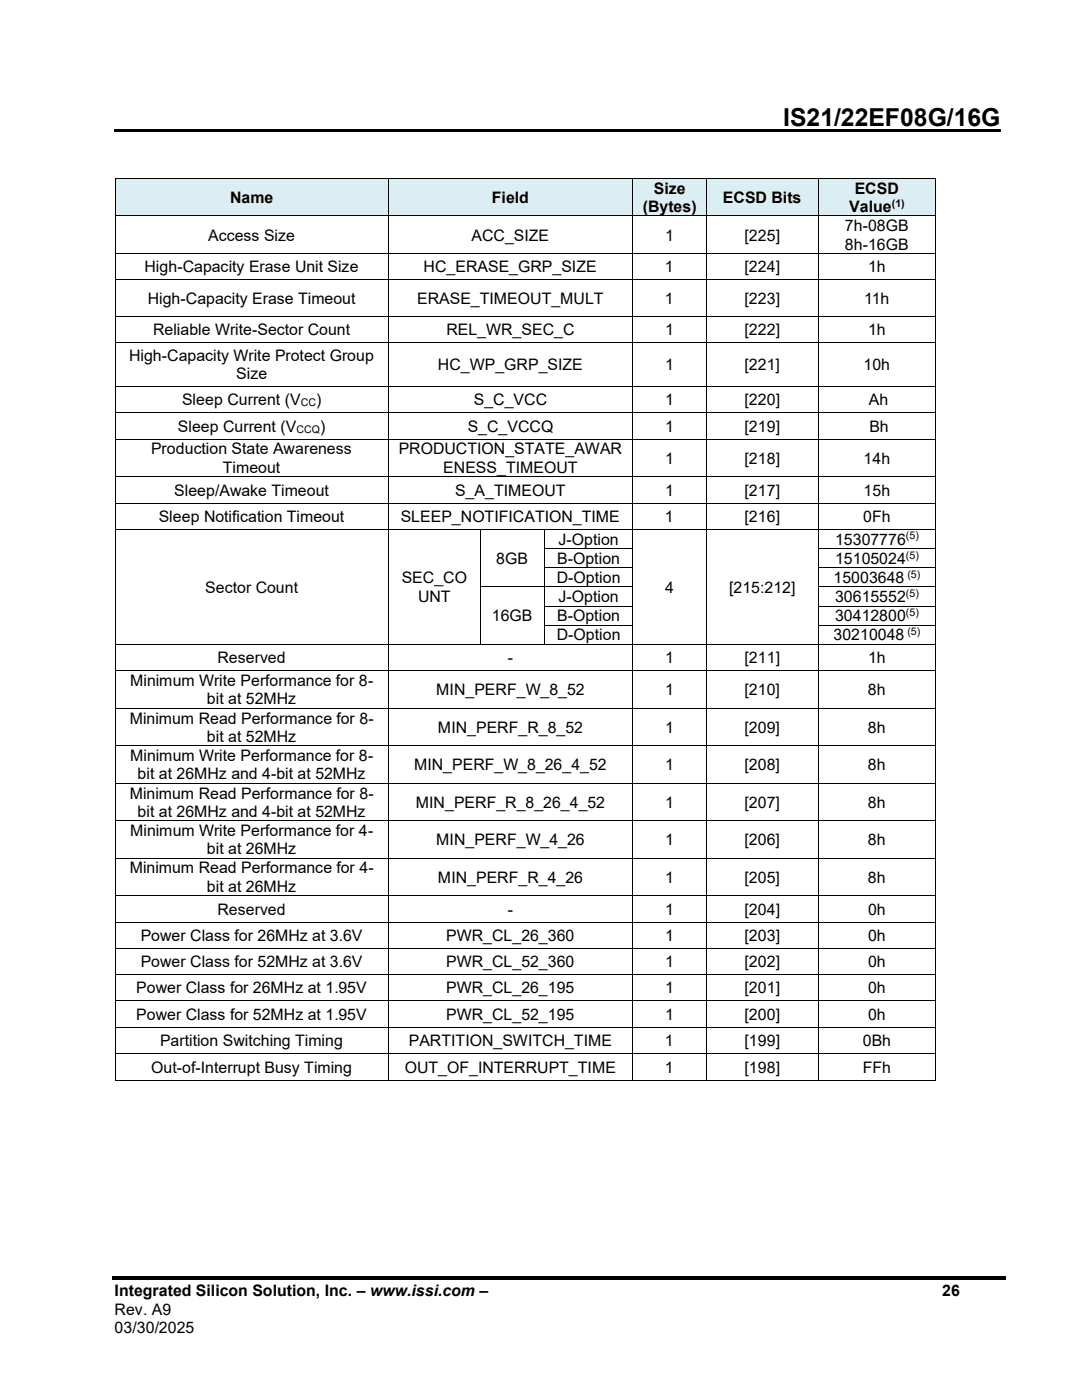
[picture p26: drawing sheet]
<svg xmlns="http://www.w3.org/2000/svg" width="216mm" height="279mm" viewBox="0 0 216 279" stroke-linecap="round" stroke-linejoin="round" font-family="sans-serif">
<defs><g id="words">
<text font-size="4.9" x="156.3" y="25.1">IS21/22EF08G/16G</text>
<g font-size="3.2">
<text x="45.9" y="40.5">Name</text>
<text x="98.1" y="40.5">Field</text>
<text x="130.5" y="38.7">Size</text>
<text x="144.3" y="40.5">ECSD Bits</text>
<text x="170.6" y="38.7">ECSD</text>
<text x="128.3" y="42.3">(Bytes)</text>
<text x="168.6" y="46.2">7h-08GB</text>
<text x="169.5" y="42.3">Value</text>
<text x="41.5" y="48">Access Size</text>
<text x="94.1" y="48">ACC_SIZE</text>
<text x="132.7" y="48">1</text>
<text x="148.6" y="48">[225]</text>
<text x="168.6" y="49.8">8h-16GB</text>
<text x="28.8" y="54.4">High-Capacity Erase Unit Size</text>
<text x="84.5" y="54.4">HC_ERASE_GRP_SIZE</text>
<text x="132.7" y="54.4">1</text>
<text x="148.6" y="54.4">[224]</text>
<text x="173.2" y="54.4">1h</text>
<text x="29.5" y="60.6">High-Capacity Erase Timeout</text>
<text x="83.2" y="60.6">ERASE_TIMEOUT_MULT</text>
<text x="132.7" y="60.6">1</text>
<text x="148.6" y="60.6">[223]</text>
<text x="172.4" y="60.6">11h</text>
<text x="30.5" y="66.9">Reliable Write-Sector Count</text>
<text x="89.1" y="66.9">REL_WR_SEC_C</text>
<text x="132.7" y="66.9">1</text>
<text x="148.6" y="66.9">[222]</text>
<text x="173.2" y="66.9">1h</text>
<text x="25.7" y="72.1">High-Capacity Write Protect Group</text>
<text x="47.1" y="75.7">Size</text>
<text x="87.4" y="73.9">HC_WP_GRP_SIZE</text>
<text x="132.7" y="73.9">1</text>
<text x="148.5" y="73.9">[221]</text>
<text x="172.3" y="73.9">10h</text>
<text x="36.3" y="80.9">Sleep Current (V</text>
<text x="63.1" y="80.9">)</text>
<text x="94.5" y="80.9">S_C_VCC</text>
<text x="132.7" y="80.9">1</text>
<text x="148.6" y="80.9">[220]</text>
<text x="173.4" y="80.9">Ah</text>
<text x="35.5" y="86.2">Sleep Current (V</text>
<text x="63.9" y="86.2">)</text>
<text x="93.3" y="86.2">S_C_VCCQ</text>
<text x="132.7" y="86.2">1</text>
<text x="148.6" y="86.2">[219]</text>
<text x="173.5" y="86.2">Bh</text>
<text x="30.1" y="90.7">Production State Awareness</text>
<text x="44.5" y="94.4">Timeout</text>
<text x="79.6" y="90.7">PRODUCTION_STATE_AWAR</text>
<text x="88.5" y="94.4">ENESS_TIMEOUT</text>
<text x="132.7" y="92.5">1</text>
<text x="148.6" y="92.5">[218]</text>
<text x="172.3" y="92.5">14h</text>
<text x="34.8" y="98.9">Sleep/Awake Timeout</text>
<text x="90.8" y="98.9">S_A_TIMEOUT</text>
<text x="132.7" y="98.9">1</text>
<text x="148.6" y="98.9">[217]</text>
<text x="172.3" y="98.9">15h</text>
<text x="31.7" y="104.2">Sleep Notification Timeout</text>
<text x="80" y="104.2">SLEEP_NOTIFICATION_TIME</text>
<text x="132.7" y="104.2">1</text>
<text x="148.6" y="104.2">[216]</text>
<text x="172.2" y="104.2">0Fh</text>
<text x="99" y="112.5">8GB</text>
<text x="111.2" y="112.5">B-Option</text>
<text x="111.4" y="108.7">J-Option</text>
<text x="166.6" y="108.7">15307776</text>
<text x="166.6" y="112.5">15105024</text>
<text x="40.9" y="118.3">Sector Count</text>
<text x="80.2" y="116.4">SEC_CO</text>
<text x="111.1" y="116.3">D-Option</text>
<text x="132.7" y="118.3">4</text>
<text x="145.5" y="118.3">[215:212]</text>
<text x="166.3" y="116.3">15003648</text>
<text x="83.4" y="120.1">UNT</text>
<text x="98.1" y="124">16GB</text>
<text x="111.2" y="124">B-Option</text>
<text x="111.4" y="120.2">J-Option</text>
<text x="166.6" y="120.2">30615552</text>
<text x="166.6" y="124">30412800</text>
<text x="111.1" y="127.8">D-Option</text>
<text x="166.3" y="127.8">30210048</text>
<text x="26" y="136.9">Minimum Write Performance for 8-</text>
<text x="43.4" y="132.4">Reserved</text>
<text x="101.3" y="132.4">-</text>
<text x="132.7" y="132.4">1</text>
<text x="148.6" y="132.4">[211]</text>
<text x="173.2" y="132.4">1h</text>
<text x="41.3" y="140.6">bit at 52MHz</text>
<text x="87.1" y="138.7">MIN_PERF_W_8_52</text>
<text x="132.7" y="138.7">1</text>
<text x="148.6" y="138.7">[210]</text>
<text x="173.2" y="138.7">8h</text>
<text x="25.9" y="144.4">Minimum Read Performance for 8-</text>
<text x="41.3" y="148.1">bit at 52MHz</text>
<text x="87.4" y="146.2">MIN_PERF_R_8_52</text>
<text x="132.7" y="146.2">1</text>
<text x="148.6" y="146.2">[209]</text>
<text x="173.2" y="146.2">8h</text>
<text x="26" y="151.9">Minimum Write Performance for 8-</text>
<text x="27.4" y="155.5">bit at 26MHz and 4-bit at 52MHz</text>
<text x="82.6" y="153.7">MIN_PERF_W_8_26_4_52</text>
<text x="132.7" y="153.7">1</text>
<text x="148.6" y="153.7">[208]</text>
<text x="173.2" y="153.7">8h</text>
<text x="25.9" y="159.4">Minimum Read Performance for 8-</text>
<text x="83" y="161.2">MIN_PERF_R_8_26_4_52</text>
<text x="132.7" y="161.2">1</text>
<text x="148.6" y="161.2">[207]</text>
<text x="173.2" y="161.2">8h</text>
<text x="26" y="166.8">Minimum Write Performance for 4-</text>
<text x="27.4" y="163">bit at 26MHz and 4-bit at 52MHz</text>
<text x="41.3" y="170.5">bit at 26MHz</text>
<text x="87.1" y="168.7">MIN_PERF_W_4_26</text>
<text x="132.7" y="168.7">1</text>
<text x="148.6" y="168.7">[206]</text>
<text x="173.2" y="168.7">8h</text>
<text x="25.9" y="174.3">Minimum Read Performance for 4-</text>
<text x="41.3" y="178">bit at 26MHz</text>
<text x="87.4" y="176.1">MIN_PERF_R_4_26</text>
<text x="132.7" y="176.1">1</text>
<text x="148.6" y="176.1">[205]</text>
<text x="173.2" y="176.1">8h</text>
<text x="43.4" y="182.5">Reserved</text>
<text x="101.3" y="182.5">-</text>
<text x="132.7" y="182.5">1</text>
<text x="148.6" y="182.5">[204]</text>
<text x="173.2" y="182.5">0h</text>
<text x="28.1" y="187.8">Power Class for 26MHz at 3.6V</text>
<text x="89" y="187.8">PWR_CL_26_360</text>
<text x="132.7" y="187.8">1</text>
<text x="148.6" y="187.8">[203]</text>
<text x="173.2" y="187.8">0h</text>
<text x="28.1" y="193">Power Class for 52MHz at 3.6V</text>
<text x="89" y="193">PWR_CL_52_360</text>
<text x="132.7" y="193">1</text>
<text x="148.6" y="193">[202]</text>
<text x="173.2" y="193">0h</text>
<text x="27.2" y="198.3">Power Class for 26MHz at 1.95V</text>
<text x="27.2" y="203.5">Power Class for 52MHz at 1.95V</text>
<text x="89" y="198.3">PWR_CL_26_195</text>
<text x="89" y="203.5">PWR_CL_52_195</text>
<text x="132.7" y="198.3">1</text>
<text x="132.7" y="203.5">1</text>
<text x="148.6" y="198.3">[201]</text>
<text x="148.6" y="203.5">[200]</text>
<text x="173.2" y="198.3">0h</text>
<text x="173.2" y="203.5">0h</text>
<text x="31.9" y="208.8">Partition Switching Timing</text>
<text x="81.6" y="208.8">PARTITION_SWITCH_TIME</text>
<text x="132.7" y="208.8">1</text>
<text x="148.6" y="208.8">[199]</text>
<text x="172.2" y="208.8">0Bh</text>
<text x="30.2" y="214.1">Out-of-Interrupt Busy Timing</text>
<text x="80.8" y="214.1">OUT_OF_INTERRUPT_TIME</text>
<text x="132.7" y="214.1">1</text>
<text x="148.6" y="214.1">[198]</text>
<text x="172.2" y="214.1">FFh</text>
<text x="22.9" y="258.7">Integrated Silicon Solution, Inc. – www.issi.com –</text>
<text x="22.9" y="262.4">Rev. A9</text>
<text x="188" y="258.7">26</text>
<text x="22.9" y="266.1">03/30/2025</text>
</g>
<g font-size="2.1">
<text x="178" y="41.3">(1)</text>
<text x="60" y="81.1">CC</text>
<text x="59.2" y="86.3">CCQ</text>
<text x="180.8" y="107.6">(5)</text>
<text x="180.8" y="111.5">(5)</text>
<text x="180.8" y="119.1">(5)</text>
<text x="181.1" y="115.3">(5)</text>
<text x="180.8" y="123">(5)</text>
<text x="181.1" y="126.8">(5)</text>
</g>
</g></defs>
<g fill="#000">
<path d="M22.9 25.8h176.8v.6h-176.8z" fill-rule="evenodd"/>
<path d="M22.4 254.7h178.2v.7h-178.2z" fill-rule="evenodd"/>
</g>
<g fill="#daeef3">
<path d="M23 35.7h54.4v7.3h-54.4z" fill-rule="evenodd"/>
<path d="M24.9 37.6h50.7v3.6h-50.7z" fill-rule="evenodd"/>
<path d="M77.5 35.7h48.8v7.3h-48.8z" fill-rule="evenodd"/>
<path d="M79.4 37.6h45v3.6h-45z" fill-rule="evenodd"/>
<path d="M126.3 35.7h14.7v7.3h-14.7z" fill-rule="evenodd"/>
<path d="M128.2 35.7h10.9v3.7h-10.9z" fill-rule="evenodd"/>
<path d="M128.2 39.4h10.9v3.6h-10.9z" fill-rule="evenodd"/>
<path d="M141.1 35.7h22v7.3h-22z" fill-rule="evenodd"/>
<path d="M142.9 37.6h18.4v3.6h-18.4z" fill-rule="evenodd"/>
<path d="M163.2 35.7h23.4v7.3h-23.4z" fill-rule="evenodd"/>
<path d="M165.1 35.7h19.7v3.7h-19.7z" fill-rule="evenodd"/>
<path d="M165.1 39.4h19.7v3.6h-19.7z" fill-rule="evenodd"/>
</g>
<g fill="#000">
<path d="M22.9 35.6h.1v.1h-.1z" fill-rule="evenodd"/>
<path d="M22.9 35.6h.1v.1h-.1z" fill-rule="evenodd"/>
<path d="M77.4 35.6h.2v.1h-.2z" fill-rule="evenodd"/>
<path d="M126.2 35.6h.1v.1h-.1z" fill-rule="evenodd"/>
<path d="M141 35.6h.1v.1h-.1z" fill-rule="evenodd"/>
<path d="M163.1 35.6h.2v.1h-.2z" fill-rule="evenodd"/>
<path d="M186.6 35.6h.2v.1h-.2z" fill-rule="evenodd"/>
<path d="M186.6 35.6h.2v.1h-.2z" fill-rule="evenodd"/>
<path d="M22.9 43h.1v.2h-.1z" fill-rule="evenodd"/>
<path d="M22.9 50.5h.1v.2h-.1z" fill-rule="evenodd"/>
<path d="M22.9 55.8h.1v.1h-.1z" fill-rule="evenodd"/>
<path d="M77.4 43h.2v.2h-.2z" fill-rule="evenodd"/>
<path d="M77.4 50.5h.2v.2h-.2z" fill-rule="evenodd"/>
<path d="M77.4 55.8h.2v.1h-.2z" fill-rule="evenodd"/>
<path d="M126.2 43h.1v.2h-.1z" fill-rule="evenodd"/>
<path d="M126.2 50.5h.1v.2h-.1z" fill-rule="evenodd"/>
<path d="M126.2 55.8h.1v.1h-.1z" fill-rule="evenodd"/>
<path d="M141 43h.1v.2h-.1z" fill-rule="evenodd"/>
<path d="M141 50.5h.1v.2h-.1z" fill-rule="evenodd"/>
<path d="M141 55.8h.1v.1h-.1z" fill-rule="evenodd"/>
<path d="M163.1 43h.2v.2h-.2z" fill-rule="evenodd"/>
<path d="M163.1 50.5h.2v.2h-.2z" fill-rule="evenodd"/>
<path d="M163.1 55.8h.2v.1h-.2z" fill-rule="evenodd"/>
<path d="M186.6 43h.2v.2h-.2z" fill-rule="evenodd"/>
<path d="M186.6 50.5h.2v.2h-.2z" fill-rule="evenodd"/>
<path d="M186.6 55.8h.2v.1h-.2z" fill-rule="evenodd"/>
<path d="M22.9 63h.1v.2h-.1z" fill-rule="evenodd"/>
<path d="M22.9 68.2h.1v.2h-.1z" fill-rule="evenodd"/>
<path d="M22.9 77.1h.1v.1h-.1z" fill-rule="evenodd"/>
<path d="M77.4 63h.2v.2h-.2z" fill-rule="evenodd"/>
<path d="M77.4 68.2h.2v.2h-.2z" fill-rule="evenodd"/>
<path d="M77.4 77.1h.2v.1h-.2z" fill-rule="evenodd"/>
<path d="M126.2 63h.1v.2h-.1z" fill-rule="evenodd"/>
<path d="M126.2 68.2h.1v.2h-.1z" fill-rule="evenodd"/>
<path d="M126.2 77.1h.1v.1h-.1z" fill-rule="evenodd"/>
<path d="M141 63h.1v.2h-.1z" fill-rule="evenodd"/>
<path d="M141 68.2h.1v.2h-.1z" fill-rule="evenodd"/>
<path d="M141 77.1h.1v.1h-.1z" fill-rule="evenodd"/>
<path d="M163.1 63h.2v.2h-.2z" fill-rule="evenodd"/>
<path d="M163.1 68.2h.2v.2h-.2z" fill-rule="evenodd"/>
<path d="M163.1 77.1h.2v.1h-.2z" fill-rule="evenodd"/>
<path d="M186.6 63h.2v.2h-.2z" fill-rule="evenodd"/>
<path d="M186.6 68.2h.2v.2h-.2z" fill-rule="evenodd"/>
<path d="M186.6 77.1h.2v.1h-.2z" fill-rule="evenodd"/>
<path d="M22.9 82.3h.1v.2h-.1z" fill-rule="evenodd"/>
<path d="M22.9 87.6h.1v.1h-.1z" fill-rule="evenodd"/>
<path d="M22.9 95.1h.1v.1h-.1z" fill-rule="evenodd"/>
<path d="M77.4 82.3h.2v.2h-.2z" fill-rule="evenodd"/>
<path d="M77.4 87.6h.2v.1h-.2z" fill-rule="evenodd"/>
<path d="M77.4 95.1h.2v.1h-.2z" fill-rule="evenodd"/>
<path d="M126.2 82.3h.1v.2h-.1z" fill-rule="evenodd"/>
<path d="M126.2 87.6h.1v.1h-.1z" fill-rule="evenodd"/>
<path d="M126.2 95.1h.1v.1h-.1z" fill-rule="evenodd"/>
<path d="M141 82.3h.1v.2h-.1z" fill-rule="evenodd"/>
<path d="M141 87.6h.1v.1h-.1z" fill-rule="evenodd"/>
<path d="M141 95.1h.1v.1h-.1z" fill-rule="evenodd"/>
<path d="M163.1 82.3h.2v.2h-.2z" fill-rule="evenodd"/>
<path d="M163.1 87.6h.2v.1h-.2z" fill-rule="evenodd"/>
<path d="M163.1 95.1h.2v.1h-.2z" fill-rule="evenodd"/>
<path d="M186.6 82.3h.2v.2h-.2z" fill-rule="evenodd"/>
<path d="M186.6 87.6h.2v.1h-.2z" fill-rule="evenodd"/>
<path d="M186.6 95.1h.2v.1h-.2z" fill-rule="evenodd"/>
<path d="M22.9 100.3h.1v.2h-.1z" fill-rule="evenodd"/>
<path d="M22.9 105.6h.1v.1h-.1z" fill-rule="evenodd"/>
<path d="M22.9 109.4h.1v.2h-.1z" fill-rule="evenodd"/>
<path d="M22.9 113.2h.1v.2h-.1z" fill-rule="evenodd"/>
<path d="M22.9 117h.1v.2h-.1z" fill-rule="evenodd"/>
<path d="M77.4 100.3h.2v.2h-.2z" fill-rule="evenodd"/>
<path d="M77.4 105.6h.2v.1h-.2z" fill-rule="evenodd"/>
<path d="M77.4 109.4h.2v.2h-.2z" fill-rule="evenodd"/>
<path d="M77.4 113.2h.2v.2h-.2z" fill-rule="evenodd"/>
<path d="M77.4 117h.2v.2h-.2z" fill-rule="evenodd"/>
<path d="M95.8 105.6h.2v.1h-.2z" fill-rule="evenodd"/>
<path d="M95.8 109.4h.2v.2h-.2z" fill-rule="evenodd"/>
<path d="M95.8 113.2h.2v.2h-.2z" fill-rule="evenodd"/>
<path d="M95.8 117h.2v.2h-.2z" fill-rule="evenodd"/>
<path d="M108.5 105.6h.2v.1h-.2z" fill-rule="evenodd"/>
<path d="M108.5 109.4h.2v.2h-.2z" fill-rule="evenodd"/>
<path d="M108.5 113.2h.2v.2h-.2z" fill-rule="evenodd"/>
<path d="M108.5 117h.2v.2h-.2z" fill-rule="evenodd"/>
<path d="M126.2 100.3h.1v.2h-.1z" fill-rule="evenodd"/>
<path d="M126.2 105.6h.1v.1h-.1z" fill-rule="evenodd"/>
<path d="M126.2 109.4h.1v.2h-.1z" fill-rule="evenodd"/>
<path d="M126.2 113.2h.1v.2h-.1z" fill-rule="evenodd"/>
<path d="M126.2 117h.1v.2h-.1z" fill-rule="evenodd"/>
<path d="M141 100.3h.1v.2h-.1z" fill-rule="evenodd"/>
<path d="M141 105.6h.1v.1h-.1z" fill-rule="evenodd"/>
<path d="M141 109.4h.1v.2h-.1z" fill-rule="evenodd"/>
<path d="M141 113.2h.1v.2h-.1z" fill-rule="evenodd"/>
<path d="M141 117h.1v.2h-.1z" fill-rule="evenodd"/>
<path d="M163.1 100.3h.2v.2h-.2z" fill-rule="evenodd"/>
<path d="M163.1 105.6h.2v.1h-.2z" fill-rule="evenodd"/>
<path d="M163.1 109.4h.2v.2h-.2z" fill-rule="evenodd"/>
<path d="M163.1 113.2h.2v.2h-.2z" fill-rule="evenodd"/>
<path d="M163.1 117h.2v.2h-.2z" fill-rule="evenodd"/>
<path d="M186.6 100.3h.2v.2h-.2z" fill-rule="evenodd"/>
<path d="M186.6 105.6h.2v.1h-.2z" fill-rule="evenodd"/>
<path d="M186.6 109.4h.2v.2h-.2z" fill-rule="evenodd"/>
<path d="M186.6 113.2h.2v.2h-.2z" fill-rule="evenodd"/>
<path d="M186.6 117h.2v.2h-.2z" fill-rule="evenodd"/>
<path d="M22.9 120.9h.1v.1h-.1z" fill-rule="evenodd"/>
<path d="M22.9 124.7h.1v.2h-.1z" fill-rule="evenodd"/>
<path d="M22.9 128.5h.1v.2h-.1z" fill-rule="evenodd"/>
<path d="M22.9 133.8h.1v.2h-.1z" fill-rule="evenodd"/>
<path d="M77.4 120.9h.2v.1h-.2z" fill-rule="evenodd"/>
<path d="M77.4 124.7h.2v.2h-.2z" fill-rule="evenodd"/>
<path d="M77.4 128.5h.2v.2h-.2z" fill-rule="evenodd"/>
<path d="M77.4 133.8h.2v.2h-.2z" fill-rule="evenodd"/>
<path d="M95.8 120.9h.2v.1h-.2z" fill-rule="evenodd"/>
<path d="M95.8 124.7h.2v.2h-.2z" fill-rule="evenodd"/>
<path d="M95.8 128.5h.2v.2h-.2z" fill-rule="evenodd"/>
<path d="M108.5 120.9h.2v.1h-.2z" fill-rule="evenodd"/>
<path d="M108.5 124.7h.2v.2h-.2z" fill-rule="evenodd"/>
<path d="M108.5 128.5h.2v.2h-.2z" fill-rule="evenodd"/>
<path d="M126.2 120.9h.1v.1h-.1z" fill-rule="evenodd"/>
<path d="M126.2 124.7h.1v.2h-.1z" fill-rule="evenodd"/>
<path d="M126.2 128.5h.1v.2h-.1z" fill-rule="evenodd"/>
<path d="M126.2 133.8h.1v.2h-.1z" fill-rule="evenodd"/>
<path d="M141 120.9h.1v.1h-.1z" fill-rule="evenodd"/>
<path d="M141 124.7h.1v.2h-.1z" fill-rule="evenodd"/>
<path d="M141 128.5h.1v.2h-.1z" fill-rule="evenodd"/>
<path d="M141 133.8h.1v.2h-.1z" fill-rule="evenodd"/>
<path d="M163.1 120.9h.2v.1h-.2z" fill-rule="evenodd"/>
<path d="M163.1 124.7h.2v.2h-.2z" fill-rule="evenodd"/>
<path d="M163.1 128.5h.2v.2h-.2z" fill-rule="evenodd"/>
<path d="M163.1 133.8h.2v.2h-.2z" fill-rule="evenodd"/>
<path d="M186.6 120.9h.2v.1h-.2z" fill-rule="evenodd"/>
<path d="M186.6 124.7h.2v.2h-.2z" fill-rule="evenodd"/>
<path d="M186.6 128.5h.2v.2h-.2z" fill-rule="evenodd"/>
<path d="M186.6 133.8h.2v.2h-.2z" fill-rule="evenodd"/>
<path d="M22.9 141.2h.1v.2h-.1z" fill-rule="evenodd"/>
<path d="M22.9 148.7h.1v.2h-.1z" fill-rule="evenodd"/>
<path d="M22.9 156.2h.1v.2h-.1z" fill-rule="evenodd"/>
<path d="M77.4 141.2h.2v.2h-.2z" fill-rule="evenodd"/>
<path d="M77.4 148.7h.2v.2h-.2z" fill-rule="evenodd"/>
<path d="M77.4 156.2h.2v.2h-.2z" fill-rule="evenodd"/>
<path d="M126.2 141.2h.1v.2h-.1z" fill-rule="evenodd"/>
<path d="M126.2 148.7h.1v.2h-.1z" fill-rule="evenodd"/>
<path d="M126.2 156.2h.1v.2h-.1z" fill-rule="evenodd"/>
<path d="M141 141.2h.1v.2h-.1z" fill-rule="evenodd"/>
<path d="M141 148.7h.1v.2h-.1z" fill-rule="evenodd"/>
<path d="M141 156.2h.1v.2h-.1z" fill-rule="evenodd"/>
<path d="M163.1 141.2h.2v.2h-.2z" fill-rule="evenodd"/>
<path d="M163.1 148.7h.2v.2h-.2z" fill-rule="evenodd"/>
<path d="M163.1 156.2h.2v.2h-.2z" fill-rule="evenodd"/>
<path d="M186.6 141.2h.2v.2h-.2z" fill-rule="evenodd"/>
<path d="M186.6 148.7h.2v.2h-.2z" fill-rule="evenodd"/>
<path d="M186.6 156.2h.2v.2h-.2z" fill-rule="evenodd"/>
<path d="M22.9 163.7h.1v.2h-.1z" fill-rule="evenodd"/>
<path d="M22.9 171.2h.1v.1h-.1z" fill-rule="evenodd"/>
<path d="M22.9 178.7h.1v.1h-.1z" fill-rule="evenodd"/>
<path d="M77.4 163.7h.2v.2h-.2z" fill-rule="evenodd"/>
<path d="M77.4 171.2h.2v.1h-.2z" fill-rule="evenodd"/>
<path d="M77.4 178.7h.2v.1h-.2z" fill-rule="evenodd"/>
<path d="M126.2 163.7h.1v.2h-.1z" fill-rule="evenodd"/>
<path d="M126.2 171.2h.1v.1h-.1z" fill-rule="evenodd"/>
<path d="M126.2 178.7h.1v.1h-.1z" fill-rule="evenodd"/>
<path d="M141 163.7h.1v.2h-.1z" fill-rule="evenodd"/>
<path d="M141 171.2h.1v.1h-.1z" fill-rule="evenodd"/>
<path d="M141 178.7h.1v.1h-.1z" fill-rule="evenodd"/>
<path d="M163.1 163.7h.2v.2h-.2z" fill-rule="evenodd"/>
<path d="M163.1 171.2h.2v.1h-.2z" fill-rule="evenodd"/>
<path d="M163.1 178.7h.2v.1h-.2z" fill-rule="evenodd"/>
<path d="M186.6 163.7h.2v.2h-.2z" fill-rule="evenodd"/>
<path d="M186.6 171.2h.2v.1h-.2z" fill-rule="evenodd"/>
<path d="M186.6 178.7h.2v.1h-.2z" fill-rule="evenodd"/>
<path d="M22.9 183.9h.1v.2h-.1z" fill-rule="evenodd"/>
<path d="M22.9 189.2h.1v.1h-.1z" fill-rule="evenodd"/>
<path d="M22.9 194.4h.1v.2h-.1z" fill-rule="evenodd"/>
<path d="M22.9 199.7h.1v.1h-.1z" fill-rule="evenodd"/>
<path d="M77.4 183.9h.2v.2h-.2z" fill-rule="evenodd"/>
<path d="M77.4 189.2h.2v.1h-.2z" fill-rule="evenodd"/>
<path d="M77.4 194.4h.2v.2h-.2z" fill-rule="evenodd"/>
<path d="M77.4 199.7h.2v.1h-.2z" fill-rule="evenodd"/>
<path d="M126.2 183.9h.1v.2h-.1z" fill-rule="evenodd"/>
<path d="M126.2 189.2h.1v.1h-.1z" fill-rule="evenodd"/>
<path d="M126.2 194.4h.1v.2h-.1z" fill-rule="evenodd"/>
<path d="M126.2 199.7h.1v.1h-.1z" fill-rule="evenodd"/>
<path d="M141 183.9h.1v.2h-.1z" fill-rule="evenodd"/>
<path d="M141 189.2h.1v.1h-.1z" fill-rule="evenodd"/>
<path d="M141 194.4h.1v.2h-.1z" fill-rule="evenodd"/>
<path d="M141 199.7h.1v.1h-.1z" fill-rule="evenodd"/>
<path d="M163.1 183.9h.2v.2h-.2z" fill-rule="evenodd"/>
<path d="M163.1 189.2h.2v.1h-.2z" fill-rule="evenodd"/>
<path d="M163.1 194.4h.2v.2h-.2z" fill-rule="evenodd"/>
<path d="M163.1 199.7h.2v.1h-.2z" fill-rule="evenodd"/>
<path d="M186.6 183.9h.2v.2h-.2z" fill-rule="evenodd"/>
<path d="M186.6 189.2h.2v.1h-.2z" fill-rule="evenodd"/>
<path d="M186.6 194.4h.2v.2h-.2z" fill-rule="evenodd"/>
<path d="M186.6 199.7h.2v.1h-.2z" fill-rule="evenodd"/>
<path d="M22.9 204.9h.1v.2h-.1z" fill-rule="evenodd"/>
<path d="M22.9 210.2h.1v.2h-.1z" fill-rule="evenodd"/>
<path d="M22.9 215.5h.1v.1h-.1z" fill-rule="evenodd"/>
<path d="M22.9 215.5h.1v.1h-.1z" fill-rule="evenodd"/>
<path d="M77.4 204.9h.2v.2h-.2z" fill-rule="evenodd"/>
<path d="M77.4 210.2h.2v.2h-.2z" fill-rule="evenodd"/>
<path d="M77.4 215.5h.2v.1h-.2z" fill-rule="evenodd"/>
<path d="M126.2 204.9h.1v.2h-.1z" fill-rule="evenodd"/>
<path d="M126.2 210.2h.1v.2h-.1z" fill-rule="evenodd"/>
<path d="M126.2 215.5h.1v.1h-.1z" fill-rule="evenodd"/>
<path d="M141 204.9h.1v.2h-.1z" fill-rule="evenodd"/>
<path d="M141 210.2h.1v.2h-.1z" fill-rule="evenodd"/>
<path d="M141 215.5h.1v.1h-.1z" fill-rule="evenodd"/>
<path d="M163.1 204.9h.2v.2h-.2z" fill-rule="evenodd"/>
<path d="M163.1 210.2h.2v.2h-.2z" fill-rule="evenodd"/>
<path d="M163.1 215.5h.2v.1h-.2z" fill-rule="evenodd"/>
<path d="M186.6 204.9h.2v.2h-.2z" fill-rule="evenodd"/>
<path d="M186.6 210.2h.2v.2h-.2z" fill-rule="evenodd"/>
<path d="M186.6 215.5h.2v.1h-.2z" fill-rule="evenodd"/>
<path d="M186.6 215.5h.2v.1h-.2z" fill-rule="evenodd"/>
</g>
<g fill="none" stroke="#000" stroke-width=".2">
<path d="M23 35.7v7.3M23 35.7h54.4M77.5 35.7v7.3M77.6 35.7h48.6M126.3 35.7v7.3M126.3 35.7h14.7M141 35.7v7.3M141.1 35.7h22M163.2 35.7v7.3M163.3 35.7h23.3M186.7 35.7v7.3M23 43.2v7.3"/>
<path d="M23 50.7v5.1M23 55.9v7.1M23 43.1h54.4M23 50.6h54.4M23 55.8h54.4M77.5 43.2v7.3M77.5 50.7v5.1M77.5 55.9v7.1M77.6 43.1h48.6M77.6 50.6h48.6M77.6 55.8h48.6M126.3 43.2v7.3"/>
<path d="M126.3 50.7v5.1M126.3 55.9v7.1M126.3 43.1h14.7M126.3 50.6h14.7M126.3 55.8h14.7M141 43.2v7.3M141 50.7v5.1M141 55.9v7.1M141.1 43.1h22M141.1 50.6h22M141.1 55.8h22M163.2 43.2v7.3"/>
<path d="M163.2 50.7v5.1M163.2 55.9v7.1M163.3 43.1h23.3M163.3 50.6h23.3M163.3 55.8h23.3M186.7 43.2v7.3M186.7 50.7v5.1M186.7 55.9v7.1M23 63.2v5M23 68.4v8.7M23 77.2v5.1M23 63.1h54.4"/>
<path d="M23 68.3h54.4M23 77.1h54.4M77.5 63.2v5M77.5 68.4v8.7M77.5 77.2v5.1M77.6 63.1h48.6M77.6 68.3h48.6M77.6 77.1h48.6M126.3 63.2v5M126.3 68.4v8.7M126.3 77.2v5.1M126.3 63.1h14.7"/>
<path d="M126.3 68.3h14.7M126.3 77.1h14.7M141 63.2v5M141 68.4v8.7M141 77.2v5.1M141.1 63.1h22M141.1 68.3h22M141.1 77.1h22M163.2 63.2v5M163.2 68.4v8.7M163.2 77.2v5.1M163.3 63.1h23.3"/>
<path d="M163.3 68.3h23.3M163.3 77.1h23.3M186.7 63.2v5M186.7 68.4v8.7M186.7 77.2v5.1M23 82.5v5.1M23 87.7v7.4M23 95.2v5.1M23 82.4h54.4M23 87.6h54.4M23 95.1h54.4M77.5 82.5v5.1"/>
<path d="M77.5 87.7v7.4M77.5 95.2v5.1M77.6 82.4h48.6M77.6 87.6h48.6M77.6 95.1h48.6M126.3 82.5v5.1M126.3 87.7v7.4M126.3 95.2v5.1M126.3 82.4h14.7M126.3 87.6h14.7M126.3 95.1h14.7M141 82.5v5.1"/>
<path d="M141 87.7v7.4M141 95.2v5.1M141.1 82.4h22M141.1 87.6h22M141.1 95.1h22M163.2 82.5v5.1M163.2 87.7v7.4M163.2 95.2v5.1M163.3 82.4h23.3M163.3 87.6h23.3M163.3 95.1h23.3M186.7 82.5v5.1"/>
<path d="M186.7 87.7v7.4M186.7 95.2v5.1M23 100.5v5.1M23 105.7v3.7M23 109.6v3.6M23 113.4v3.6M23 117.2v3.7M23 100.4h54.4M23 105.6h54.4M77.5 100.5v5.1M77.5 105.7v3.7M77.5 109.6v3.6"/>
<path d="M77.5 113.4v3.6M77.5 117.2v3.7M77.6 100.4h48.6M77.6 105.6h18.2M95.9 105.7v3.7M95.9 109.6v3.6M95.9 113.4v3.6M95.9 117.2v3.7M96 105.6h12.5M96 117.1h12.5M108.6 105.7v3.7M108.6 109.6v3.6"/>
<path d="M108.6 113.4v3.6M108.6 117.2v3.7M108.7 105.6h17.5M108.7 109.5h17.5M108.7 113.3h17.5M108.7 117.1h17.5M126.3 100.5v5.1M126.3 105.7v3.7M126.3 109.6v3.6M126.3 113.4v3.6M126.3 117.2v3.7M126.3 100.4h14.7"/>
<path d="M126.3 105.6h14.7M141 100.5v5.1M141 105.7v3.7M141 109.6v3.6M141 113.4v3.6M141 117.2v3.7M141.1 100.4h22M141.1 105.6h22M163.2 100.5v5.1M163.2 105.7v3.7M163.2 109.6v3.6M163.2 113.4v3.6"/>
<path d="M163.2 117.2v3.7M163.3 100.4h23.3M163.3 105.6h23.3M163.3 109.5h23.3M163.3 113.3h23.3M163.3 117.1h23.3M186.7 100.5v5.1M186.7 105.7v3.7M186.7 109.6v3.6M186.7 113.4v3.6M186.7 117.2v3.7M23 121v3.7"/>
<path d="M23 124.9v3.6M23 128.7v5.1M23 134v7.2M23 128.6h54.4M23 133.9h54.4M77.5 121v3.7M77.5 124.9v3.6M77.5 128.7v5.1M77.5 134v7.2M77.6 128.6h18.2M77.6 133.9h48.6M95.9 121v3.7"/>
<path d="M95.9 124.9v3.6M96 128.6h12.5M108.6 121v3.7M108.6 124.9v3.6M108.7 121h17.5M108.7 124.8h17.5M108.7 128.6h17.5M126.3 121v3.7M126.3 124.9v3.6M126.3 128.7v5.1M126.3 134v7.2M126.3 128.6h14.7"/>
<path d="M126.3 133.9h14.7M141 121v3.7M141 124.9v3.6M141 128.7v5.1M141 134v7.2M141.1 128.6h22M141.1 133.9h22M163.2 121v3.7M163.2 124.9v3.6M163.2 128.7v5.1M163.2 134v7.2M163.3 121h23.3"/>
<path d="M163.3 124.8h23.3M163.3 128.6h23.3M163.3 133.9h23.3M186.7 121v3.7M186.7 124.9v3.6M186.7 128.7v5.1M186.7 134v7.2M23 141.4v7.3M23 148.9v7.3M23 156.4v7.3M23 141.3h54.4M23 148.8h54.4"/>
<path d="M23 156.3h54.4M77.5 141.4v7.3M77.5 148.9v7.3M77.5 156.4v7.3M77.6 141.3h48.6M77.6 148.8h48.6M77.6 156.3h48.6M126.3 141.4v7.3M126.3 148.9v7.3M126.3 156.4v7.3M126.3 141.3h14.7M126.3 148.8h14.7"/>
<path d="M126.3 156.3h14.7M141 141.4v7.3M141 148.9v7.3M141 156.4v7.3M141.1 141.3h22M141.1 148.8h22M141.1 156.3h22M163.2 141.4v7.3M163.2 148.9v7.3M163.2 156.4v7.3M163.3 141.3h23.3M163.3 148.8h23.3"/>
<path d="M163.3 156.3h23.3M186.7 141.4v7.3M186.7 148.9v7.3M186.7 156.4v7.3M23 163.9v7.3M23 171.3v7.4M23 178.8v5.1M23 163.8h54.4M23 171.3h54.4M23 178.8h54.4M77.5 163.9v7.3M77.5 171.3v7.4"/>
<path d="M77.5 178.8v5.1M77.6 163.8h48.6M77.6 171.3h48.6M77.6 178.8h48.6M126.3 163.9v7.3M126.3 171.3v7.4M126.3 178.8v5.1M126.3 163.8h14.7M126.3 171.3h14.7M126.3 178.8h14.7M141 163.9v7.3M141 171.3v7.4"/>
<path d="M141 178.8v5.1M141.1 163.8h22M141.1 171.3h22M141.1 178.8h22M163.2 163.9v7.3M163.2 171.3v7.4M163.2 178.8v5.1M163.3 163.8h23.3M163.3 171.3h23.3M163.3 178.8h23.3M186.7 163.9v7.3M186.7 171.3v7.4"/>
<path d="M186.7 178.8v5.1M23 184.1v5.1M23 189.3v5.1M23 194.6v5.1M23 199.8v5.1M23 184h54.4M23 189.3h54.4M23 194.5h54.4M23 199.8h54.4M77.5 184.1v5.1M77.5 189.3v5.1M77.5 194.6v5.1"/>
<path d="M77.5 199.8v5.1M77.6 184h48.6M77.6 189.3h48.6M77.6 194.5h48.6M77.6 199.8h48.6M126.3 184.1v5.1M126.3 189.3v5.1M126.3 194.6v5.1M126.3 199.8v5.1M126.3 184h14.7M126.3 189.3h14.7M126.3 194.5h14.7"/>
<path d="M126.3 199.8h14.7M141 184.1v5.1M141 189.3v5.1M141 194.6v5.1M141 199.8v5.1M141.1 184h22M141.1 189.3h22M141.1 194.5h22M141.1 199.8h22M163.2 184.1v5.1M163.2 189.3v5.1M163.2 194.6v5.1"/>
<path d="M163.2 199.8v5.1M163.3 184h23.3M163.3 189.3h23.3M163.3 194.5h23.3M163.3 199.8h23.3M186.7 184.1v5.1M186.7 189.3v5.1M186.7 194.6v5.1M186.7 199.8v5.1M23 205.1v5.1M23 210.4v5.1M23 205h54.4"/>
<path d="M23 210.3h54.4M23 215.6h54.4M77.5 205.1v5.1M77.5 210.4v5.1M77.6 205h48.6M77.6 210.3h48.6M77.6 215.6h48.6M126.3 205.1v5.1M126.3 210.4v5.1M126.3 205h14.7M126.3 210.3h14.7M126.3 215.6h14.7"/>
<path d="M141 205.1v5.1M141 210.4v5.1M141.1 205h22M141.1 210.3h22M141.1 215.6h22M163.2 205.1v5.1M163.2 210.4v5.1M163.3 205h23.3M163.3 210.3h23.3M163.3 215.6h23.3M186.7 205.1v5.1M186.7 210.4v5.1"/>
</g>
<use href="#words"/>
</svg>
